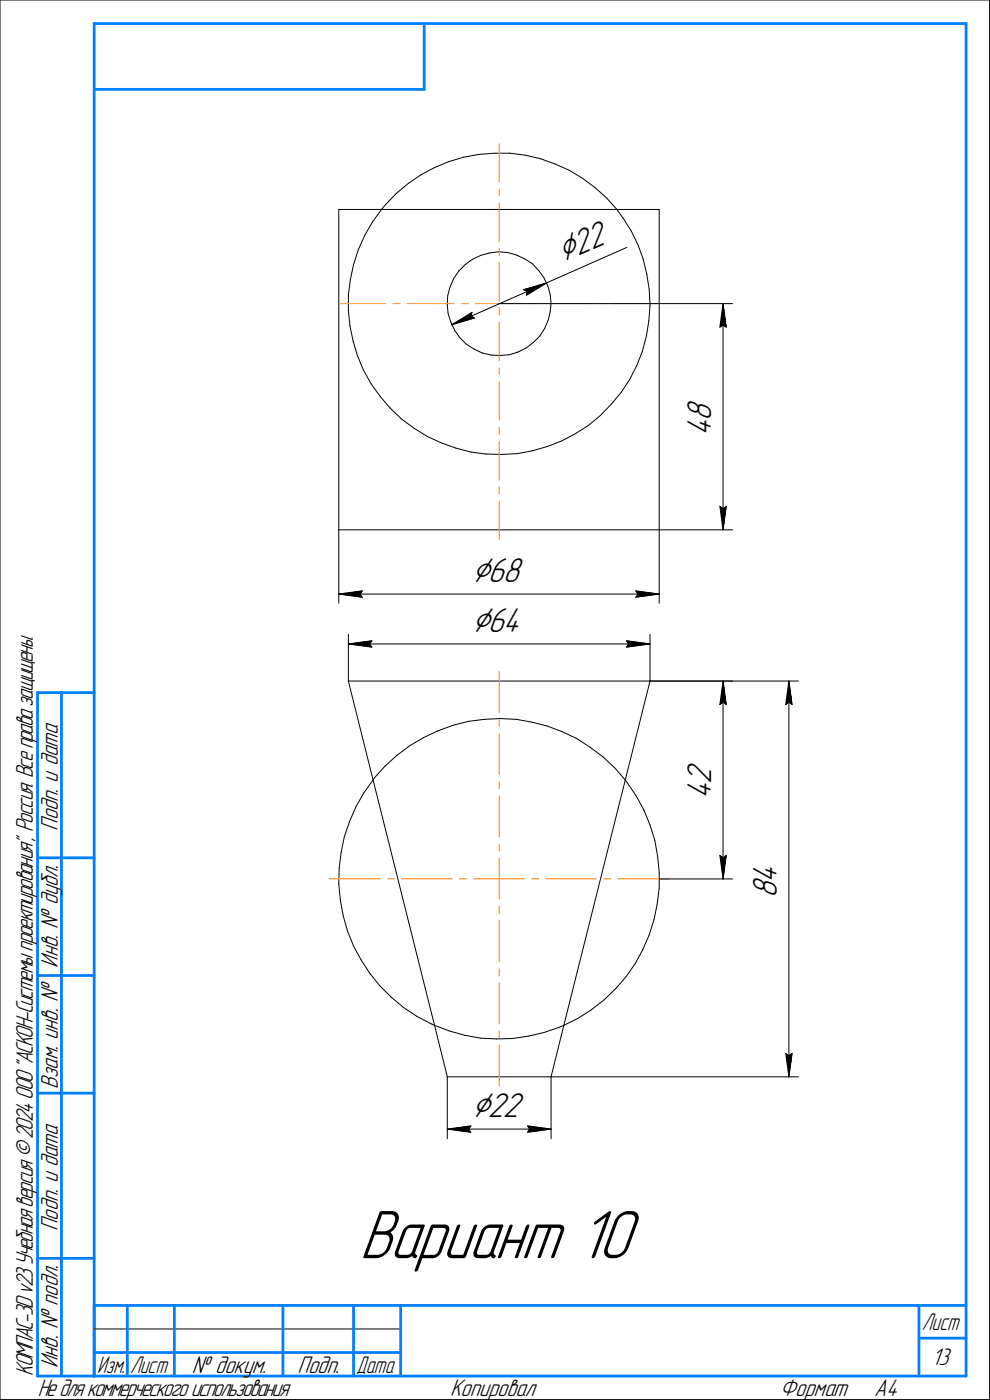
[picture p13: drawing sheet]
<svg xmlns="http://www.w3.org/2000/svg" width="210mm" height="297mm" viewBox="0 0 210 297" stroke-linecap="round" stroke-linejoin="round" font-family="sans-serif">
<defs><g id="words">
<text font-size="15.6" x="76.3" y="267">Вариант 10</text>
<g font-size="8.5">
<text x="119.5" y="55.7" transform="rotate(-24 119.5 55.7)">⌀22</text>
<text x="100.1" y="123.5">⌀68</text>
<text x="100.1" y="134.1">⌀64</text>
<text x="100.1" y="237">⌀22</text>
</g>
<g font-size="7.8">
<text x="150.9" y="89.4" transform="rotate(-90 150.9 89.4)">8</text>
<text x="150.9" y="92.6" transform="rotate(-90 150.9 92.6)">4</text>
<text x="150.9" y="166.4" transform="rotate(-90 150.9 166.4)">2</text>
<text x="150.9" y="169.6" transform="rotate(-90 150.9 169.6)">4</text>
<text x="164.9" y="190.6" transform="rotate(-90 164.9 190.6)">8</text>
<text x="164.9" y="187.4" transform="rotate(-90 164.9 187.4)">4</text>
</g>
<g font-size="5.4">
<text x="12.3" y="176.2" transform="rotate(-90 12.3 176.2)">Подп. и дата</text>
<text x="12.3" y="205.3" transform="rotate(-90 12.3 205.3)">Инв. № дубл.</text>
<text x="12.3" y="231.1" transform="rotate(-90 12.3 231.1)">Взам. инв. №</text>
<text x="12.3" y="261.2" transform="rotate(-90 12.3 261.2)">Подп. и дата</text>
<text x="7" y="292" transform="rotate(-90 7 292)">КОМПАС-3Dv23Учебнаяверсия©2024ООО&quot;АСКОН-Системыпроектирования&quot;, Россия. Всеправазащищены.</text>
<text x="12.3" y="290.3" transform="rotate(-90 12.3 290.3)">Инв. № подл.</text>
<text x="40.7" y="291.3">№ докум.</text>
<text x="63.1" y="291.3">Подп.</text>
<text x="197.6" y="289.8">13</text>
<text x="8" y="296.3">Недлякоммерческогоиспользования</text>
<text x="95.5" y="296.3">Копировал</text>
<text x="165.5" y="296.3">Формат</text>
<text x="185.5" y="296.3">A4</text>
</g>
<g font-size="5.3">
<text x="195.6" y="282.3">Лист</text>
<text x="20.6" y="291.3">Изм.</text>
<text x="27.6" y="291.3">Лист</text>
<text x="75.6" y="291.3">Дата</text>
</g>
</g></defs>
<g fill="none" stroke="#000" stroke-width=".21">
<path d="M0 0v297zM0 0h210zM210 0v297zM86.6 38.9l2.7-1.8zM89.3 37.1l2.9-1.5zM92.2 35.6l3-1.3zM95.2 34.3l3.2-.9zM98.4 33.4l3.2-.6zM101.6 32.8l3.3-.3zM104.9 32.5h3.3zM108.2 32.5l3.3 .4zM111.5 32.9l3.2 .8z"/>
<path d="M114.7 33.7l3.1 1.1zM117.8 34.8l3 1.4zM120.8 36.2l2.8 1.6zM123.6 37.8l2.6 2zM126.2 39.8l2.5 2.2zM71.9 44.4h9zM71.9 44.4v68zM74.3 59.4l-.4 3.3zM75 56.1l-.7 3.3zM76 53l-1 3.1zM77.4 50l-1.4 3zM79 47.2l-1.6 2.8z"/>
<path d="M80.9 44.4h50zM80.9 44.4l-1.9 2.8zM81.8 43.4l-.9 1zM84.1 41.1l2.5-2.2zM84.1 41.1l-2.3 2.3zM96.3 59.1l-.8 1.8zM97.4 57.5l-1.1 1.6zM98.7 56.1l1.5-1.1zM98.7 56.1l-1.3 1.4zM100.2 55l1.8-.8zM102 54.2l1.9-.5zM103.9 53.7l1.9-.3z"/>
<path d="M105.8 53.4l1.9 .2zM107.7 53.6l1.9 .5zM109.6 54.1l1.7 .8zM111.3 54.9l1.6 1.1zM112.9 56l1.4 1.4zM114.3 57.4l1.1 1.5zM115.4 58.9l.8 1.8zM128.7 42l2.2 2.4zM130.9 44.4h9zM130.9 44.4l1.3 1.8zM132.2 46.2l1.7 2.8zM133.9 49l1.5 3z"/>
<path d="M135.4 52l1.1 3zM136.5 55l.7 3.3zM137.2 58.3l.6 3.2zM139.9 44.4v68zM73.9 62.7v3.2zM73.9 65.9l.4 3.3zM74.3 69.2l.6 3.2zM74.9 72.4l1 3.1zM75.9 75.5l1.2 3.1zM77.1 78.6l1.6 2.8zM94.9 64.7l.2 1.8zM95 62.7l-.1 2z"/>
<path d="M95.1 66.5l.6 1.9zM95.5 60.9l-.5 1.8zM95.7 68.4l.8 1.8zM95.8 68.9l4.4-2.6zM95.8 68.9l4.9-1.4zM95.8 68.9l20.2-8.9zM96.5 70.2l1.1 1.5zM97.6 71.7l1.4 1.4zM99 73.1l1.6 1zM99.9 67.1l.8 .4zM100.2 66.3l-.3 .8zM100.6 74.1l1.8 .8z"/>
<path d="M102.4 74.9l1.8 .5zM104.2 75.4h2zM105.9 64.4h49.5zM106.2 75.4l1.9-.1zM108.1 75.3l1.9-.6zM110 74.7l1.7-.9zM111.1 61.5l.7 .3zM111.1 61.5l4.9-1.5zM111.7 73.8l1.5-1.2zM111.7 62.7l4.3-2.7zM111.8 61.8l-.1 .9zM113.2 72.6l1.4-1.3z"/>
<path d="M115.6 69.7l-1 1.6zM116 60l17-7.5zM116.2 60.7l.6 1.9zM116.3 67.9l-.7 1.8zM116.8 62.6l.1 1.8zM116.8 66l-.5 1.9zM116.9 64.4l-.1 1.6zM135.1 77.6l-1.5 2.9zM136.3 74.5l-1.2 3.1zM137.2 71.3l-.9 3.2zM137.7 68.1l-.5 3.2zM137.8 61.5l.1 3.3z"/>
<path d="M137.9 64.8l-.2 3.3zM152.7 69.4l.7-.4zM153.4 64.4l.7 5zM153.4 69l.7 .4zM153.4 64.4l-.7 5zM153.4 64.4v48zM78.7 81.4l2 2.8zM80.7 84.2l2.1 2.4zM82.8 86.6l2.4 2.3zM85.2 88.9l2.6 1.9zM87.8 90.8l2.9 1.8zM90.7 92.6l2.9 1.4z"/>
<path d="M93.6 94l3.1 1.1zM96.7 95.1l3.2 .8zM99.9 95.9l3.2 .5zM103.1 96.4h3.3zM106.4 96.4l3.3-.1zM109.7 96.3l3.2-.6zM112.9 95.7l3.3-1zM116.2 94.7l3-1.1zM119.2 93.6l2.9-1.6zM122.1 92l2.8-1.7zM124.9 90.3l2.5-2.2zM129.7 85.8l-2.3 2.3z"/>
<path d="M131.8 83.2l-2.1 2.6zM133.6 80.5l-1.8 2.7zM71.9 112.4h68zM71.9 112.4v15.6zM139.9 112.4v15.6zM139.9 112.4h15.5zM152.7 107.4l.7 5zM152.7 107.4l.7 .5zM153.4 107.9l.7-.5zM154.1 107.4l-.7 5zM71.9 126.1l5-.7zM71.9 126.1l5 .6z"/>
<path d="M71.9 126.1h68zM73.9 134.6v9.9zM73.9 136.7l5-.7zM73.9 136.7l5 .6zM73.9 136.7h64zM76.4 126.1l.5 .6zM76.9 125.4l-.5 .7zM78.4 136.7l.5 .6zM78.9 136l-.5 .7zM132.9 137.3l5-.6zM132.9 136l.4 .7zM132.9 136l5 .7z"/>
<path d="M133.3 136.7l-.4 .6zM134.9 126.7l5-.6zM134.9 125.4l.5 .7zM134.9 125.4l5 .7zM135.4 126.1l-.5 .6zM137.9 134.6v9.9zM73.9 144.5h64zM73.9 144.5l5.3 21zM87 158.2l2.8-1.7zM89.8 156.5l3.1-1.4zM92.9 155.1l3.2-1.2zM96.1 153.9l3.3-.8z"/>
<path d="M99.4 153.1l3.4-.4zM102.8 152.7l3.4-.2zM106.2 152.5l3.4 .2zM109.6 152.7l3.3 .5zM112.9 153.2l3.3 .9zM116.2 154.1l3.1 1.2zM119.3 155.3l3 1.4zM122.3 156.7l2.9 1.9zM125.2 158.6l2.7 2zM137.9 144.5l-5.2 21zM137.9 144.5h17.5zM137.9 144.5h31.5z"/>
<path d="M152.7 149.5l.7-.5zM153.4 144.5l.7 5zM153.4 149l.7 .5zM153.4 144.5l-.7 5zM153.4 144.5v42zM166.7 149.5l.7-.5zM167.4 144.5l.7 5zM167.4 149l.7 .5zM167.4 144.5l-.7 5zM167.4 144.5v84zM73.1 177.5l-.7 3.3zM74.2 174.3l-1.1 3.2z"/>
<path d="M75.5 171.2l-1.3 3.1zM77.2 168.2l-1.7 3zM79.2 165.5l13 52.1zM79.2 165.5l-2 2.7zM79.4 165.1l-.2 .4zM81.7 162.6l2.5-2.3zM81.7 162.6l-2.3 2.5zM84.2 160.3l2.8-2.1zM127.9 160.6l2.5 2.3zM130.4 162.9l2.3 2.6zM132.7 165.5l-13.1 52.1zM132.7 165.5l.4 .6z"/>
<path d="M133.1 166.1l1.9 2.9zM135 169l1.7 3zM136.7 172l1.2 3.1zM137.9 175.1l1 3.2zM138.9 178.3l.6 3.4zM71.9 187.6l.3 3.4zM72 184.2l-.1 3.4zM72.2 191l.6 3.3zM72.4 180.8l-.4 3.4zM72.8 194.3l.9 3.3zM73.7 197.6l1.3 3.1zM137.8 198.4l-1.4 3.1z"/>
<path d="M138.8 195.2l-1 3.2zM139.4 191.9l-.6 3.3zM139.5 181.7l.4 3.4zM139.9 188.5l-.5 3.4zM139.9 185.1v3.4zM139.9 186.5h15.5zM152.7 181.5l.7 5zM152.7 181.5l.7 .5zM153.4 182l.7-.5zM154.1 181.5l-.7 5zM75 200.7l1.6 3zM76.6 203.7l1.9 2.9z"/>
<path d="M78.5 206.6l2.1 2.6zM80.6 209.2l2.4 2.4zM83 211.6l2.6 2.2zM85.6 213.8l2.8 1.8zM88.4 215.6l3 1.7zM91.4 217.3l.8 .3zM92.2 217.6l2.7 10.9zM92.2 217.6l3.1 1.2zM95.3 218.8l3.3 .9zM98.6 219.7l3.3 .6zM112.1 219.9l3.3-.8zM115.4 219.1l3.2-1.1z"/>
<path d="M118.6 218l1-.4zM119.6 217.6l-2.7 10.9zM119.6 217.6l3.1-1.5zM122.7 216.1l2.8-1.8zM125.5 214.3l2.7-2.1zM128.2 212.2l2.4-2.4zM132.8 207.3l-2.2 2.5zM134.8 204.5l-2 2.8zM136.4 201.5l-1.6 3zM94.9 228.5h22zM94.9 228.5v13.1zM94.9 239.6l5-.7z"/>
<path d="M94.9 239.6l5 .7zM94.9 239.6h22zM99.4 239.6l.5 .7zM99.9 238.9l-.5 .7zM101.9 220.3l3.4 .2zM105.3 220.5l3.4-.1zM108.7 220.4l3.4-.5zM111.9 238.9l.5 .7zM111.9 238.9l5 .7zM112.4 239.6l-.5 .7zM116.9 228.5v13.1zM116.9 228.5h52.5z"/>
<path d="M166.7 223.5l.7 5zM166.7 223.5l.7 .5zM167.4 224l.7-.5zM168.1 223.5l-.7 5zM111.9 240.3l5-.7zM0 297h210zM20 282h65z"/>
</g>
<g fill="none" stroke="#ff8000" stroke-width=".21">
<path d="M105.9 30.5v8.1zM105.9 40.1v1.5zM105.9 43.1v8.1zM105.9 52.7v1.6zM105.9 55.7v8.2zM71.9 64.4h10zM83.4 64.4h1.5zM86.4 64.4h10zM97.9 64.4h1.5zM100.9 64.4h5zM105.9 78.1v1.4zM105.9 72.5v4z"/>
<path d="M105.9 65.4v1.5zM105.9 68.4v4.1zM105.9 64.4h5zM112.4 64.4h1.5zM115.4 64.4h10zM126.9 64.4h1.5zM129.9 64.4h10zM105.9 93.6v8.3zM105.9 90.7v1.5zM105.9 81v8.2zM105.9 106.3v8.2zM105.9 103.3v1.5z"/>
<path d="M105.9 142.5v8.7zM105.9 152.7v1.5zM105.9 155.7v8.7zM105.9 165.9v1.5zM105.9 168.9v8.7zM105.9 179.2v1.4zM69.8 186.5h10.9zM82.2 186.5h1.5zM85.2 186.5h10.8zM97.5 186.5h1.5zM100.5 186.5h5.4zM105.9 195.3v8.7z"/>
<path d="M105.9 192.4v1.5zM105.9 186.5v4.3zM105.9 182.1v4.4zM105.9 186.5h5.4zM112.8 186.5h1.5zM115.8 186.5h10.8zM128.1 186.5h1.5zM131.1 186.5h10.8zM105.9 218.8v1.5zM105.9 208.5v8.8zM105.9 205.6v1.5zM105.9 221.7v8.8z"/>
</g>
<g fill="#fff" stroke="#fff" stroke-width=".21">
<path d="M100.1 117.8h11.6zM100.1 117.9h11.6zM100.1 117.9h11.6zM100.1 118h11.6zM100.1 118.1h11.6zM100.1 118.2h11.6zM100.1 118.3h11.6zM100.1 118.4h11.6zM100.1 118.4h11.6zM100.1 118.5h11.6zM100.1 118.6h11.6zM100.1 118.7h11.6zM100.1 118.8h11.6zM100.1 118.9h11.6zM100.1 119h11.6zM100.1 119h11.6zM100.1 119.1h11.6zM100.1 119.2h11.6zM100.1 119.3h11.6zM100.1 119.4h11.6zM100.1 119.5h11.6zM100.1 119.5h11.6zM100.1 119.6h11.6zM100.1 119.7h11.6zM100.1 119.8h11.6zM100.1 119.9h11.6zM100.1 120h11.6zM100.1 120.1h11.6zM100.1 120.1h11.6zM100.1 120.2h11.6zM100.1 120.3h11.6zM100.1 120.4h11.6zM100.1 120.5h11.6zM100.1 120.6h11.6zM100.1 120.6h11.6zM100.1 120.7h11.6zM100.1 120.8h11.6zM100.1 120.9h11.6zM100.1 121h11.6zM100.1 121.1h11.6zM100.1 121.2h11.6zM100.1 121.2h11.6zM100.1 121.3h11.6zM100.1 121.4h11.6zM100.1 121.5h11.6zM100.1 121.6h11.6zM100.1 121.7h11.6zM100.1 121.8h11.6zM100.1 121.8h11.6zM100.1 121.9h11.6zM100.1 122h11.6zM100.1 122.1h11.6zM100.1 122.2h11.6zM100.1 122.3h11.6zM100.1 122.3h11.6zM100.1 122.4h11.6zM100.1 122.5h11.6zM100.1 122.6h11.6zM100.1 122.7h11.6zM100.1 122.8h11.6zM100.1 122.9h11.6zM100.1 122.9h11.6zM100.1 123h11.6zM100.1 123.1h11.6zM100.1 123.2h11.6zM100.1 123.3h11.6zM100.1 123.4h11.6zM100.1 123.4h11.6zM100.1 123.5h11.6zM100.1 123.6h11.6zM100.1 123.7h11.6zM100.1 123.8h11.6zM100.1 123.9h11.6zM100.1 124h11.6zM100.1 124h11.6zM100.1 124.1h11.6zM100.1 124.2h11.6zM100.1 124.3h11.6zM100.1 124.4h11.6zM100.1 124.5h11.6zM100.1 124.5h11.6zM100.1 124.6h11.6zM100.1 124.7h11.6zM100.1 124.8h11.6zM100.1 124.9h11.6zM100.1 125h11.6z"/>
<path d="M76.8 124.9h.6zM76.2 125h1.2zM75.5 125.1h1.9zM74.9 125.1h2.5zM74.3 125.2h3.1zM73.7 125.3h3.7zM73.5 125.4h3.9zM73.3 125.5h4.1zM73.1 125.6h4.3zM72.9 125.6h4.5zM72.7 125.7h4.7zM72.5 125.8h4.9zM72.3 125.9h5.1zM72.1 126h5.3zM71.9 126.1h5.5zM72.1 126.2h5.3zM72.4 126.2h5zM72.6 126.3h4.8zM72.8 126.4h4.6zM73.1 126.5h4.3zM73.2 126.6h4.2zM73.5 126.7h3.9zM73.7 126.7h3.7zM74.3 126.8h3.1zM74.9 126.9h2.5zM75.5 127h1.9zM76.2 127.1h1.2zM76.8 127.2h.6z"/>
<path d="M134.4 124.9h.6zM134.4 125h1.2zM134.4 125.1h1.8zM134.4 125.1h2.5zM134.4 125.2h3.1zM134.4 125.3h3.7zM134.4 125.4h3.9zM134.4 125.5h4.1zM134.4 125.6h4.3zM134.4 125.6h4.5zM134.4 125.7h4.7zM134.4 125.8h4.9zM134.4 125.9h5.1zM134.4 126h5.3zM134.4 126.1h5.5zM134.4 126.2h5.3zM134.4 126.2h5zM134.4 126.3h4.9zM134.4 126.4h4.6zM134.4 126.5h4.4zM134.4 126.6h4.2zM134.4 126.7h3.9zM134.4 126.7h3.7zM134.4 126.8h3.1zM134.4 126.9h2.5zM134.4 127h1.8zM134.4 127.1h1.2zM134.4 127.2h.6z"/>
<path d="M100.1 128.4h11.6zM100.1 128.4h11.6zM100.1 128.5h11.6zM100.1 128.6h11.6zM100.1 128.7h11.6zM100.1 128.8h11.6zM100.1 128.9h11.6zM100.1 128.9h11.6zM100.1 129h11.6zM100.1 129.1h11.6zM100.1 129.2h11.6zM100.1 129.3h11.6zM100.1 129.4h11.6zM100.1 129.5h11.6zM100.1 129.5h11.6zM100.1 129.6h11.6zM100.1 129.7h11.6zM100.1 129.8h11.6zM100.1 129.9h11.6zM100.1 130h11.6zM100.1 130h11.6zM100.1 130.1h11.6zM100.1 130.2h11.6zM100.1 130.3h11.6zM100.1 130.4h11.6zM100.1 130.5h11.6zM100.1 130.6h11.6zM100.1 130.6h11.6zM100.1 130.7h11.6zM100.1 130.8h11.6zM100.1 130.9h11.6zM100.1 131h11.6zM100.1 131.1h11.6zM100.1 131.1h11.6zM100.1 131.2h11.6zM100.1 131.3h11.6zM100.1 131.4h11.6zM100.1 131.5h11.6zM100.1 131.6h11.6zM100.1 131.7h11.6zM100.1 131.7h11.6zM100.1 131.8h11.6zM100.1 131.9h11.6zM100.1 132h11.6zM100.1 132.1h11.6zM100.1 132.2h11.6zM100.1 132.2h11.6zM100.1 132.3h11.6zM100.1 132.4h11.6zM100.1 132.5h11.6zM100.1 132.6h11.6zM100.1 132.7h11.6zM100.1 132.8h11.6zM100.1 132.8h11.6zM100.1 132.9h11.6zM100.1 133h11.6zM100.1 133.1h11.6zM100.1 133.2h11.6zM100.1 133.3h11.6zM100.1 133.3h11.6zM100.1 133.4h11.6zM100.1 133.5h11.6zM100.1 133.6h11.6zM100.1 133.7h11.6zM100.1 133.8h11.6zM100.1 133.9h11.6zM100.1 133.9h11.6zM100.1 134h11.6zM100.1 134.1h11.6zM100.1 134.2h11.6zM100.1 134.3h11.6zM100.1 134.4h11.6zM100.1 134.5h11.6zM100.1 134.5h11.6zM100.1 134.6h11.6zM100.1 134.7h11.6zM100.1 134.8h11.6zM100.1 134.9h11.6zM100.1 135h11.6zM100.1 135h11.6zM100.1 135.1h11.6zM100.1 135.2h11.6zM100.1 135.3h11.6zM100.1 135.4h11.6zM100.1 135.5h11.6zM100.1 135.6h11.6z"/>
<path d="M78.8 135.5h.6zM78.2 135.6h1.2zM77.6 135.6h1.8zM77 135.7h2.4zM76.4 135.8h3zM75.7 135.9h3.7zM75.5 136h3.9zM75.4 136.1h4zM75.1 136.1h4.3zM74.9 136.2h4.5zM74.8 136.3h4.6zM74.5 136.4h4.9zM74.3 136.5h5.1zM74.2 136.6h5.2zM73.9 136.7h5.5zM74.2 136.7h5.2zM74.3 136.8h5.1zM74.5 136.9h4.9zM74.8 137h4.6zM74.9 137.1h4.5zM75.1 137.2h4.3zM75.4 137.2h4zM75.5 137.3h3.9zM75.7 137.4h3.7zM76.5 137.5h2.9zM77.2 137.6h2.2zM78 137.7h1.4zM78.7 137.8h.7z"/>
<path d="M132.4 135.5h.7zM132.4 135.6h1.3zM132.4 135.6h1.9zM132.4 135.7h2.6zM132.4 135.8h3.2zM132.4 135.9h3.7zM132.4 136h4zM132.4 136.1h4.2zM132.4 136.1h4.3zM132.4 136.2h4.6zM132.4 136.3h4.8zM132.4 136.4h4.9zM132.4 136.5h5.2zM132.4 136.6h5.4zM132.4 136.7h5.5zM132.4 136.7h5.4zM132.4 136.8h5.2zM132.4 136.9h4.9zM132.4 137h4.8zM132.4 137.1h4.6zM132.4 137.2h4.3zM132.4 137.2h4.2zM132.4 137.3h4zM132.4 137.4h3.7zM132.4 137.5h3.1zM132.4 137.6h2.3zM132.4 137.7h1.5zM132.4 137.8h.8z"/>
<path d="M100.1 231.3h11.6zM100.1 231.4h11.6zM100.1 231.5h11.6zM100.1 231.6h11.6zM100.1 231.6h11.6zM100.1 231.7h11.6zM100.1 231.8h11.6zM100.1 231.9h11.6zM100.1 232h11.6zM100.1 232.1h11.6zM100.1 232.2h11.6zM100.1 232.2h11.6zM100.1 232.3h11.6zM100.1 232.4h11.6zM100.1 232.5h11.6zM100.1 232.6h11.6zM100.1 232.7h11.6zM100.1 232.7h11.6zM100.1 232.8h11.6zM100.1 232.9h11.6zM100.1 233h11.6zM100.1 233.1h11.6zM100.1 233.2h11.6zM100.1 233.3h11.6zM100.1 233.3h11.6zM100.1 233.4h11.6zM100.1 233.5h11.6zM100.1 233.6h11.6zM100.1 233.7h11.6zM100.1 233.8h11.6zM100.1 233.8h11.6zM100.1 233.9h11.6zM100.1 234h11.6zM100.1 234.1h11.6zM100.1 234.2h11.6zM100.1 234.3h11.6zM100.1 234.4h11.6zM100.1 234.4h11.6zM100.1 234.5h11.6zM100.1 234.6h11.6zM100.1 234.7h11.6zM100.1 234.8h11.6zM100.1 234.9h11.6zM100.1 234.9h11.6zM100.1 235h11.6zM100.1 235.1h11.6zM100.1 235.2h11.6zM100.1 235.3h11.6zM100.1 235.4h11.6zM100.1 235.5h11.6zM100.1 235.5h11.6zM100.1 235.6h11.6zM100.1 235.7h11.6zM100.1 235.8h11.6zM100.1 235.9h11.6zM100.1 236h11.6zM100.1 236.1h11.6zM100.1 236.1h11.6zM100.1 236.2h11.6zM100.1 236.3h11.6zM100.1 236.4h11.6zM100.1 236.5h11.6zM100.1 236.6h11.6zM100.1 236.6h11.6zM100.1 236.7h11.6zM100.1 236.8h11.6zM100.1 236.9h11.6zM100.1 237h11.6zM100.1 237.1h11.6zM100.1 237.2h11.6zM100.1 237.2h11.6zM100.1 237.3h11.6zM100.1 237.4h11.6zM100.1 237.5h11.6zM100.1 237.6h11.6zM100.1 237.7h11.6zM100.1 237.7h11.6zM100.1 237.8h11.6zM100.1 237.9h11.6zM100.1 238h11.6zM100.1 238.1h11.6zM100.1 238.2h11.6zM100.1 238.3h11.6zM100.1 238.3h11.6zM100.1 238.4h11.6zM100.1 238.5h11.6z"/>
<path d="M111.4 238.4h.7zM111.4 238.5h1.3zM111.4 238.6h1.9zM111.4 238.7h2.6zM111.4 238.8h3.2zM111.4 238.8h3.7zM111.4 238.9h4zM111.4 239h4.2zM111.4 239.1h4.3zM111.4 239.2h4.6zM111.4 239.3h4.8zM111.4 239.4h4.9zM111.4 239.4h5.2zM111.4 239.5h5.4zM111.4 239.6h5.5zM111.4 239.7h5.4zM111.4 239.8h5.2zM111.4 239.9h4.9zM111.4 239.9h4.8zM111.4 240h4.6zM111.4 240.1h4.3zM111.4 240.2h4.2zM111.4 240.3h4zM111.4 240.4h3.7zM111.4 240.5h3.1zM111.4 240.5h2.3zM111.4 240.6h1.5zM111.4 240.7h.8z"/>
<path d="M99.8 238.4h.6zM99.2 238.5h1.2zM98.6 238.6h1.8zM98 238.7h2.4zM97.4 238.8h3zM96.7 238.8h3.7zM96.5 238.9h3.9zM96.4 239h4zM96.1 239.1h4.3zM95.9 239.2h4.5zM95.8 239.3h4.6zM95.5 239.4h4.9zM95.3 239.4h5.1zM95.2 239.5h5.2zM94.9 239.6h5.5zM95.2 239.7h5.2zM95.3 239.8h5.1zM95.5 239.9h4.9zM95.8 239.9h4.6zM95.9 240h4.5zM96.1 240.1h4.3zM96.4 240.2h4zM96.5 240.3h3.9zM96.7 240.4h3.7zM97.5 240.5h2.9zM98.2 240.5h2.2zM99 240.6h1.4zM99.7 240.7h.7z"/>
<path d="M145.3 161.4h7.1zM145.3 161.5h7.1zM145.3 161.5h7.1zM145.3 161.6h7.1zM145.3 161.7h7.1zM145.3 161.8h7.1zM145.3 161.9h7.1zM145.3 162h7.1zM145.3 162.1h7.1zM145.3 162.1h7.1zM145.3 162.2h7.1zM145.3 162.3h7.1zM145.3 162.4h7.1zM145.3 162.5h7.1zM145.3 162.6h7.1zM145.3 162.6h7.1zM145.3 162.7h7.1zM145.3 162.8h7.1zM145.3 162.9h7.1zM145.3 163h7.1zM145.3 163.1h7.1zM145.3 163.2h7.1zM145.3 163.2h7.1zM145.3 163.3h7.1zM145.3 163.4h7.1zM145.3 163.5h7.1zM145.3 163.6h7.1zM145.3 163.7h7.1zM145.3 163.7h7.1zM145.3 163.8h7.1zM145.3 163.9h7.1zM145.3 164h7.1zM145.3 164.1h7.1zM145.3 164.2h7.1zM145.3 164.3h7.1zM145.3 164.3h7.1zM145.3 164.4h7.1zM145.3 164.5h7.1zM145.3 164.6h7.1zM145.3 164.7h7.1zM145.3 164.8h7.1zM145.3 164.8h7.1zM145.3 164.9h7.1zM145.3 165h7.1zM145.3 165.1h7.1zM145.3 165.2h7.1zM145.3 165.3h7.1zM145.3 165.4h7.1zM145.3 165.4h7.1zM145.3 165.5h7.1zM145.3 165.6h7.1zM145.3 165.7h7.1zM145.3 165.8h7.1zM145.3 165.9h7.1zM145.3 165.9h7.1zM145.3 166h7.1zM145.3 166.1h7.1zM145.3 166.2h7.1zM145.3 166.3h7.1zM145.3 166.4h7.1zM145.3 166.5h7.1zM145.3 166.5h7.1zM145.3 166.6h7.1zM145.3 166.7h7.1zM145.3 166.8h7.1zM145.3 166.9h7.1zM145.3 167h7.1zM145.3 167h7.1zM145.3 167.1h7.1zM145.3 167.2h7.1zM145.3 167.3h7.1zM145.3 167.4h7.1zM145.3 167.5h7.1zM145.3 167.6h7.1zM145.3 167.6h7.1zM145.3 167.7h7.1zM145.3 167.8h7.1zM145.3 167.9h7.1zM145.3 168h7.1zM145.3 168.1h7.1zM145.3 168.1h7.1zM145.3 168.2h7.1zM145.3 168.3h7.1zM145.3 168.4h7.1zM145.3 168.5h7.1zM145.3 168.6h7.1zM145.3 168.7h7.1zM145.3 168.7h7.1zM145.3 168.8h7.1zM145.3 168.9h7.1zM145.3 169h7.1zM145.3 169.1h7.1zM145.3 169.2h7.1zM145.3 169.2h7.1zM145.3 169.3h7.1zM145.3 169.4h7.1zM145.3 169.5h7.1z"/>
<path d="M152.1 181h2.5zM152.2 181.1h2.4zM152.2 181.2h2.4zM152.2 181.3h2.4zM152.2 181.4h2.4zM152.2 181.4h2.4zM152.2 181.5h2.4zM152.2 181.6h2.4zM152.3 181.7h2.3zM152.3 181.8h2.2zM152.3 181.9h2.2zM152.3 181.9h2.2zM152.3 182h2.2zM152.3 182.1h2.2zM152.3 182.2h2.2zM152.4 182.3h2.1zM152.4 182.4h2.1zM152.4 182.5h2.1zM152.4 182.5h2zM152.4 182.6h2zM152.4 182.7h2zM152.4 182.8h2zM152.4 182.9h2zM152.5 183h1.9zM152.5 183h1.9zM152.5 183.1h1.9zM152.5 183.2h1.9zM152.5 183.3h1.8zM152.5 183.4h1.8zM152.5 183.5h1.8zM152.6 183.6h1.7zM152.6 183.6h1.7zM152.6 183.7h1.7zM152.6 183.8h1.7zM152.6 183.9h1.7zM152.6 184h1.7zM152.6 184.1h1.7zM152.7 184.1h1.6zM152.7 184.2h1.6zM152.7 184.3h1.6zM152.7 184.4h1.6zM152.7 184.5h1.6zM152.7 184.6h1.6zM152.7 184.7h1.6zM152.7 184.7h1.5zM152.7 184.8h1.5zM152.7 184.9h1.5zM152.8 185h1.3zM152.8 185.1h1.3zM152.9 185.2h1.1zM152.9 185.3h1.1zM152.9 185.3h1zM153 185.4h.9zM153 185.5h.9zM153.1 185.6h.7zM153.1 185.7h.7zM153.2 185.8h.6zM153.2 185.8h.6zM153.2 185.9h.5zM153.2 186h.5zM153.2 186.1h.5zM153.3 186.2h.3zM153.3 186.3h.3z"/>
<path d="M153.3 144.8h.3zM153.3 144.9h.3zM153.2 144.9h.5zM153.2 145h.5zM153.2 145.1h.5zM153.2 145.2h.6zM153.2 145.3h.6zM153.1 145.4h.7zM153.1 145.5h.7zM153 145.5h.9zM153 145.6h.9zM152.9 145.7h1zM152.9 145.8h1.1zM152.9 145.9h1.1zM152.8 146h1.3zM152.8 146h1.3zM152.7 146.1h1.5zM152.7 146.2h1.5zM152.7 146.3h1.5zM152.7 146.4h1.6zM152.7 146.5h1.6zM152.7 146.6h1.6zM152.7 146.6h1.6zM152.7 146.7h1.6zM152.7 146.8h1.6zM152.7 146.9h1.6zM152.6 147h1.7zM152.6 147.1h1.7zM152.6 147.2h1.7zM152.6 147.2h1.7zM152.6 147.3h1.7zM152.6 147.4h1.7zM152.6 147.5h1.7zM152.5 147.6h1.8zM152.5 147.7h1.8zM152.5 147.7h1.8zM152.5 147.8h1.9zM152.5 147.9h1.9zM152.5 148h1.9zM152.5 148.1h1.9zM152.4 148.2h2zM152.4 148.3h2zM152.4 148.3h2zM152.4 148.4h2zM152.4 148.5h2zM152.4 148.6h2.1zM152.4 148.7h2.1zM152.4 148.8h2.1zM152.3 148.8h2.2zM152.3 148.9h2.2zM152.3 149h2.2zM152.3 149.1h2.2zM152.3 149.2h2.2zM152.3 149.3h2.2zM152.3 149.4h2.3zM152.2 149.4h2.4zM152.2 149.5h2.4zM152.2 149.6h2.4zM152.2 149.7h2.4zM152.2 149.8h2.4zM152.2 149.9h2.4zM152.2 149.9h2.4z"/>
<path d="M159.3 182.4h7.1zM159.3 182.5h7.1zM159.3 182.5h7.1zM159.3 182.6h7.1zM159.3 182.7h7.1zM159.3 182.8h7.1zM159.3 182.9h7.1zM159.3 183h7.1zM159.3 183h7.1zM159.3 183.1h7.1zM159.3 183.2h7.1zM159.3 183.3h7.1zM159.3 183.4h7.1zM159.3 183.5h7.1zM159.3 183.6h7.1zM159.3 183.6h7.1zM159.3 183.7h7.1zM159.3 183.8h7.1zM159.3 183.9h7.1zM159.3 184h7.1zM159.3 184.1h7.1zM159.3 184.1h7.1zM159.3 184.2h7.1zM159.3 184.3h7.1zM159.3 184.4h7.1zM159.3 184.5h7.1zM159.3 184.6h7.1zM159.3 184.7h7.1zM159.3 184.7h7.1zM159.3 184.8h7.1zM159.3 184.9h7.1zM159.3 185h7.1zM159.3 185.1h7.1zM159.3 185.2h7.1zM159.3 185.3h7.1zM159.3 185.3h7.1zM159.3 185.4h7.1zM159.3 185.5h7.1zM159.3 185.6h7.1zM159.3 185.7h7.1zM159.3 185.8h7.1zM159.3 185.8h7.1zM159.3 185.9h7.1zM159.3 186h7.1zM159.3 186.1h7.1zM159.3 186.2h7.1zM159.3 186.3h7.1zM159.3 186.4h7.1zM159.3 186.4h7.1zM159.3 186.5h7.1zM159.3 186.6h7.1zM159.3 186.7h7.1zM159.3 186.8h7.1zM159.3 186.9h7.1zM159.3 186.9h7.1zM159.3 187h7.1zM159.3 187.1h7.1zM159.3 187.2h7.1zM159.3 187.3h7.1zM159.3 187.4h7.1zM159.3 187.5h7.1zM159.3 187.5h7.1zM159.3 187.6h7.1zM159.3 187.7h7.1zM159.3 187.8h7.1zM159.3 187.9h7.1zM159.3 188h7.1zM159.3 188h7.1zM159.3 188.1h7.1zM159.3 188.2h7.1zM159.3 188.3h7.1zM159.3 188.4h7.1zM159.3 188.5h7.1zM159.3 188.6h7.1zM159.3 188.6h7.1zM159.3 188.7h7.1zM159.3 188.8h7.1zM159.3 188.9h7.1zM159.3 189h7.1zM159.3 189.1h7.1zM159.3 189.1h7.1zM159.3 189.2h7.1zM159.3 189.3h7.1zM159.3 189.4h7.1zM159.3 189.5h7.1zM159.3 189.6h7.1zM159.3 189.7h7.1zM159.3 189.7h7.1zM159.3 189.8h7.1zM159.3 189.9h7.1zM159.3 190h7.1zM159.3 190.1h7.1zM159.3 190.2h7.1zM159.3 190.2h7.1zM159.3 190.3h7.1zM159.3 190.4h7.1zM159.3 190.5h7.1z"/>
<path d="M167.3 144.8h.3zM167.3 144.9h.3zM167.2 144.9h.4zM167.2 145h.4zM167.1 145.1h.5zM167.1 145.2h.6zM167.1 145.3h.6zM167 145.4h.8zM167 145.5h.8zM167 145.5h.9zM167 145.6h.9zM166.9 145.7h1zM166.9 145.8h1.1zM166.9 145.9h1.1zM166.8 146h1.3zM166.8 146h1.3zM166.7 146.1h1.4zM166.7 146.2h1.4zM166.6 146.3h1.5zM166.6 146.4h1.6zM166.6 146.5h1.6zM166.6 146.6h1.6zM166.6 146.6h1.6zM166.6 146.7h1.6zM166.6 146.8h1.6zM166.6 146.9h1.6zM166.6 147h1.7zM166.5 147.1h1.8zM166.5 147.2h1.8zM166.5 147.2h1.8zM166.5 147.3h1.8zM166.5 147.4h1.8zM166.5 147.5h1.8zM166.5 147.6h1.9zM166.5 147.7h1.9zM166.5 147.7h1.9zM166.5 147.8h1.9zM166.5 147.9h1.9zM166.5 148h1.9zM166.5 148.1h1.9zM166.5 148.2h1.9zM166.5 148.3h2zM166.5 148.3h2zM166.5 148.4h2zM166.5 148.5h2zM166.4 148.6h2.1zM166.4 148.7h2.1zM166.4 148.8h2.1zM166.4 148.8h2.2zM166.4 148.9h2.2zM166.4 149h2.2zM166.4 149.1h2.2zM166.4 149.2h2.2zM166.4 149.3h2.2zM166.3 149.4h2.3zM166.3 149.4h2.4zM166.3 149.5h2.4zM166.3 149.6h2.4zM166.3 149.7h2.4zM166.3 149.8h2.4zM166.3 149.9h2.4zM166.3 149.9h2.4z"/>
<path d="M166.2 223h2.5zM166.3 223.1h2.4zM166.3 223.2h2.4zM166.3 223.3h2.4zM166.3 223.4h2.4zM166.3 223.4h2.4zM166.3 223.5h2.4zM166.3 223.6h2.4zM166.3 223.7h2.3zM166.4 223.8h2.2zM166.4 223.9h2.2zM166.4 223.9h2.2zM166.4 224h2.2zM166.4 224.1h2.2zM166.4 224.2h2.2zM166.4 224.3h2.1zM166.4 224.4h2.1zM166.4 224.5h2.1zM166.5 224.5h2zM166.5 224.6h2zM166.5 224.7h2zM166.5 224.8h2zM166.5 224.9h1.9zM166.5 225h1.9zM166.5 225h1.9zM166.5 225.1h1.9zM166.5 225.2h1.9zM166.5 225.3h1.9zM166.5 225.4h1.9zM166.5 225.5h1.9zM166.5 225.6h1.8zM166.5 225.6h1.8zM166.5 225.7h1.8zM166.5 225.8h1.8zM166.5 225.9h1.8zM166.5 226h1.8zM166.6 226.1h1.7zM166.6 226.1h1.6zM166.6 226.2h1.6zM166.6 226.3h1.6zM166.6 226.4h1.6zM166.6 226.5h1.6zM166.6 226.6h1.6zM166.6 226.7h1.6zM166.6 226.7h1.5zM166.7 226.8h1.4zM166.7 226.9h1.4zM166.8 227h1.3zM166.8 227.1h1.3zM166.9 227.2h1.1zM166.9 227.2h1.1zM166.9 227.3h1zM167 227.4h.9zM167 227.5h.9zM167 227.6h.8zM167 227.7h.8zM167.1 227.8h.6zM167.1 227.8h.6zM167.1 227.9h.5zM167.2 228h.4zM167.2 228.1h.4zM167.3 228.2h.3zM167.3 228.3h.3z"/>
<path d="M145.3 84.4h7.1zM145.3 84.5h7.1zM145.3 84.6h7.1zM145.3 84.7h7.1zM145.3 84.8h7.1zM145.3 84.8h7.1zM145.3 84.9h7.1zM145.3 85h7.1zM145.3 85.1h7.1zM145.3 85.2h7.1zM145.3 85.3h7.1zM145.3 85.3h7.1zM145.3 85.4h7.1zM145.3 85.5h7.1zM145.3 85.6h7.1zM145.3 85.7h7.1zM145.3 85.8h7.1zM145.3 85.9h7.1zM145.3 85.9h7.1zM145.3 86h7.1zM145.3 86.1h7.1zM145.3 86.2h7.1zM145.3 86.3h7.1zM145.3 86.4h7.1zM145.3 86.4h7.1zM145.3 86.5h7.1zM145.3 86.6h7.1zM145.3 86.7h7.1zM145.3 86.8h7.1zM145.3 86.9h7.1zM145.3 87h7.1zM145.3 87h7.1zM145.3 87.1h7.1zM145.3 87.2h7.1zM145.3 87.3h7.1zM145.3 87.4h7.1zM145.3 87.5h7.1zM145.3 87.5h7.1zM145.3 87.6h7.1zM145.3 87.7h7.1zM145.3 87.8h7.1zM145.3 87.9h7.1zM145.3 88h7.1zM145.3 88.1h7.1zM145.3 88.1h7.1zM145.3 88.2h7.1zM145.3 88.3h7.1zM145.3 88.4h7.1zM145.3 88.5h7.1zM145.3 88.6h7.1zM145.3 88.6h7.1zM145.3 88.7h7.1zM145.3 88.8h7.1zM145.3 88.9h7.1zM145.3 89h7.1zM145.3 89.1h7.1zM145.3 89.2h7.1zM145.3 89.2h7.1zM145.3 89.3h7.1zM145.3 89.4h7.1zM145.3 89.5h7.1zM145.3 89.6h7.1zM145.3 89.7h7.1zM145.3 89.7h7.1zM145.3 89.8h7.1zM145.3 89.9h7.1zM145.3 90h7.1zM145.3 90.1h7.1zM145.3 90.2h7.1zM145.3 90.3h7.1zM145.3 90.3h7.1zM145.3 90.4h7.1zM145.3 90.5h7.1zM145.3 90.6h7.1zM145.3 90.7h7.1zM145.3 90.8h7.1zM145.3 90.8h7.1zM145.3 90.9h7.1zM145.3 91h7.1zM145.3 91.1h7.1zM145.3 91.2h7.1zM145.3 91.3h7.1zM145.3 91.4h7.1zM145.3 91.4h7.1zM145.3 91.5h7.1zM145.3 91.6h7.1zM145.3 91.7h7.1zM145.3 91.8h7.1zM145.3 91.9h7.1zM145.3 91.9h7.1zM145.3 92h7.1zM145.3 92.1h7.1zM145.3 92.2h7.1zM145.3 92.3h7.1zM145.3 92.4h7.1zM145.3 92.5h7.1z"/>
<path d="M152.1 106.9h2.5zM152.2 107h2.4zM152.2 107.1h2.4zM152.2 107.2h2.4zM152.2 107.3h2.4zM152.2 107.4h2.4zM152.2 107.4h2.4zM152.2 107.5h2.4zM152.3 107.6h2.3zM152.3 107.7h2.2zM152.3 107.8h2.2zM152.3 107.9h2.2zM152.3 107.9h2.2zM152.3 108h2.2zM152.3 108.1h2.2zM152.4 108.2h2.1zM152.4 108.3h2.1zM152.4 108.4h2.1zM152.4 108.5h2zM152.4 108.5h2zM152.4 108.6h2zM152.4 108.7h2zM152.4 108.8h2zM152.5 108.9h1.9zM152.5 109h1.9zM152.5 109.1h1.9zM152.5 109.1h1.9zM152.5 109.2h1.8zM152.5 109.3h1.8zM152.5 109.4h1.8zM152.6 109.5h1.7zM152.6 109.6h1.7zM152.6 109.6h1.7zM152.6 109.7h1.7zM152.6 109.8h1.7zM152.6 109.9h1.7zM152.6 110h1.7zM152.7 110.1h1.6zM152.7 110.2h1.6zM152.7 110.2h1.6zM152.7 110.3h1.6zM152.7 110.4h1.6zM152.7 110.5h1.6zM152.7 110.6h1.6zM152.7 110.7h1.5zM152.7 110.7h1.5zM152.7 110.8h1.5zM152.8 110.9h1.3zM152.8 111h1.3zM152.9 111.1h1.1zM152.9 111.2h1.1zM152.9 111.3h1zM153 111.3h.9zM153 111.4h.9zM153.1 111.5h.7zM153.1 111.6h.7zM153.2 111.7h.6zM153.2 111.8h.6zM153.2 111.8h.5zM153.2 111.9h.5zM153.2 112h.5zM153.3 112.1h.3zM153.3 112.2h.3z"/>
<path d="M153.3 64.7h.3zM153.3 64.8h.3zM153.2 64.9h.5zM153.2 64.9h.5zM153.2 65h.5zM153.2 65.1h.6zM153.2 65.2h.6zM153.1 65.3h.7zM153.1 65.4h.7zM153 65.4h.9zM153 65.5h.9zM152.9 65.6h1zM152.9 65.7h1.1zM152.9 65.8h1.1zM152.8 65.9h1.3zM152.8 66h1.3zM152.7 66h1.5zM152.7 66.1h1.5zM152.7 66.2h1.5zM152.7 66.3h1.6zM152.7 66.4h1.6zM152.7 66.5h1.6zM152.7 66.5h1.6zM152.7 66.6h1.6zM152.7 66.7h1.6zM152.7 66.8h1.6zM152.6 66.9h1.7zM152.6 67h1.7zM152.6 67.1h1.7zM152.6 67.1h1.7zM152.6 67.2h1.7zM152.6 67.3h1.7zM152.6 67.4h1.7zM152.5 67.5h1.8zM152.5 67.6h1.8zM152.5 67.6h1.8zM152.5 67.7h1.9zM152.5 67.8h1.9zM152.5 67.9h1.9zM152.5 68h1.9zM152.4 68.1h2zM152.4 68.2h2zM152.4 68.2h2zM152.4 68.3h2zM152.4 68.4h2zM152.4 68.5h2.1zM152.4 68.6h2.1zM152.4 68.7h2.1zM152.3 68.7h2.2zM152.3 68.8h2.2zM152.3 68.9h2.2zM152.3 69h2.2zM152.3 69.1h2.2zM152.3 69.2h2.2zM152.3 69.3h2.3zM152.2 69.3h2.4zM152.2 69.4h2.4zM152.2 69.5h2.4zM152.2 69.6h2.4zM152.2 69.7h2.4zM152.2 69.8h2.4zM152.2 69.8h2.4z"/>
<path d="M100.2 65.6h.2zM100.1 65.7h.3zM100 65.8h.5zM99.8 65.9h.7zM99.7 66h.9zM99.6 66h1zM99.4 66.1h1.2zM99.3 66.2h1.4zM99.1 66.3h1.6zM99 66.4h1.8zM98.9 66.5h1.9zM98.7 66.5h2.1zM98.6 66.6h2.2zM98.5 66.7h2.3zM98.3 66.8h2.6zM98.2 66.9h2.7zM98 67h3zM98 67.1h3zM97.8 67.1h3.3zM97.6 67.2h3.5zM97.5 67.3h3.7zM97.4 67.4h3.8zM97.2 67.5h4.1zM97.2 67.6h4.1zM97.1 67.6h4.2zM97 67.7h4.3zM96.9 67.8h4.4zM96.9 67.9h4.2zM96.8 68h4zM96.7 68.1h3.8zM96.6 68.2h3.6zM96.5 68.2h3.4zM96.4 68.3h3.2zM96.4 68.4h2.9zM96.3 68.5h2.7zM96.2 68.6h2.5zM96.1 68.7h2.3zM96 68.7h2.1zM95.9 68.8h1.9z"/>
<path d="M114 60h2zM113.8 60.1h2.1zM113.5 60.2h2.3zM113.3 60.3h2.4zM112.9 60.4h2.8zM112.7 60.5h2.9zM112.4 60.5h3.1zM112.1 60.6h3.3zM111.8 60.7h3.5zM111.6 60.8h3.6zM111.3 60.9h3.8zM111 61h4.1zM110.7 61h4.3zM110.4 61.1h4.5zM110.5 61.2h4.3zM110.5 61.3h4.2zM110.6 61.4h4zM110.6 61.5h4zM110.7 61.6h3.7zM110.7 61.6h3.6zM110.7 61.7h3.4zM110.7 61.8h3.3zM110.8 61.9h3.1zM110.8 62h2.9zM110.9 62.1h2.6zM110.9 62.1h2.6zM110.9 62.2h2.4zM111 62.3h2.1zM111 62.4h2zM111.1 62.5h1.8zM111.1 62.6h1.6zM111.2 62.7h1.4zM111.2 62.7h1.2zM111.3 62.8h1zM111.3 62.9h.9zM111.3 63h.7zM111.3 63.1h.5zM111.4 63.2h.4zM111.4 63.2h.2z"/>
<path d="M127.7 45.8h.2zM127.5 45.9h.4zM127.3 46h.7zM127.1 46.1h.9zM126.9 46.1h1.2zM126.7 46.2h1.4zM126.6 46.3h1.6zM126.3 46.4h1.9zM126.2 46.5h2zM126 46.6h2.3zM125.8 46.7h2.5zM125.6 46.7h2.8zM125.4 46.8h3zM125.2 46.9h3.2zM125.1 47h3.3zM124.8 47.1h3.6zM124.6 47.2h3.9zM124.5 47.2h4zM124.3 47.3h4.3zM124 47.4h4.6zM123.9 47.5h4.8zM123.7 47.6h5zM123.5 47.7h5.2zM123.3 47.8h5.5zM123.1 47.8h5.7zM122.9 47.9h6zM122.8 48h6.1zM122.5 48.1h6.4zM122.3 48.2h6.6zM122.2 48.3h6.7zM122 48.3h7zM121.8 48.4h7.2zM121.6 48.5h7.5zM121.4 48.6h7.7zM121.2 48.7h8zM121 48.8h8.2zM120.8 48.9h8.4zM120.6 48.9h8.7zM120.5 49h8.8zM120.2 49.1h9.2zM120.1 49.2h9.3zM119.9 49.3h9.6zM119.7 49.4h9.8zM119.5 49.4h10zM119.3 49.5h10.2zM119.1 49.6h10.4zM119 49.7h10.6zM118.7 49.8h10.9zM118.5 49.9h11.2zM118.4 50h11.3zM118.2 50h11.5zM117.9 50.1h11.9zM117.8 50.2h12zM117.6 50.3h12.3zM117.4 50.4h12.5zM117.2 50.5h12.8zM117.3 50.5h12.7zM117.3 50.6h12.7zM117.3 50.7h12.7zM117.3 50.8h12.7zM117.4 50.9h12.7zM117.4 51h12.7zM117.5 51.1h12.7zM117.5 51.1h12.7zM117.6 51.2h12.6zM117.6 51.3h12.7zM117.6 51.4h12.7zM117.7 51.5h12.7zM117.7 51.6h12.7zM117.8 51.6h12.7zM117.8 51.7h12.7zM117.9 51.8h12.6zM117.9 51.9h12.7zM117.9 52h12.7zM117.9 52.1h12.7zM117.9 52.2h12.7zM118 52.2h12.7zM118 52.3h12.7zM118.1 52.4h12.6zM118.1 52.5h12.5zM118.2 52.6h12.2zM118.2 52.7h12zM118.3 52.7h11.7zM118.3 52.8h11.5zM118.4 52.9h11.2zM118.4 53h11.1zM118.4 53.1h10.8zM118.4 53.2h10.6zM118.4 53.3h10.5zM118.5 53.3h10.1zM118.5 53.4h9.9zM118.6 53.5h9.7zM118.6 53.6h9.5zM118.7 53.7h9.1zM118.7 53.8h9zM118.7 53.8h8.8zM118.8 53.9h8.5zM118.8 54h8.3zM118.9 54.1h8zM118.9 54.2h7.8zM119 54.3h7.5zM119 54.4h7.3zM119 54.4h7.2zM119 54.5h7zM119 54.6h6.7zM119.1 54.7h6.5zM119.1 54.8h6.3zM119.2 54.9h6zM119.2 54.9h5.8zM119.3 55h5.5zM119.3 55.1h5.3zM119.4 55.2h5zM119.4 55.3h4.8zM119.5 55.4h4.5zM119.5 55.5h4.4zM119.5 55.5h4.1zM119.5 55.6h3.9zM119.5 55.7h3.8zM119.6 55.8h3.5zM119.6 55.9h3.3zM119.7 56h3zM119.7 56h2.8zM119.8 56.1h2.5zM119.8 56.2h2.3zM119.8 56.3h2.1zM119.9 56.4h1.9zM119.9 56.5h1.6zM120 56.6h1.3zM120 56.6h1.2zM120.1 56.7h.9zM120.1 56.8h.6zM120.1 56.9h.5zM120.1 57h.3z"/>
<path d="M76.3 255.8h60.5zM76.3 255.9h60.5zM76.3 255.9h60.5zM76.3 256h60.5zM76.3 256.1h60.5zM76.3 256.2h60.5zM76.3 256.3h60.5zM76.3 256.4h60.5zM76.3 256.5h60.5zM76.3 256.5h60.5zM76.3 256.6h60.5zM76.3 256.7h60.5zM76.3 256.8h60.5zM76.3 256.9h60.5zM76.3 257h60.5zM76.3 257h60.5zM76.3 257.1h60.5zM76.3 257.2h60.5zM76.3 257.3h60.5zM76.3 257.4h60.5zM76.3 257.5h60.5zM76.3 257.6h60.5zM76.3 257.6h60.5zM76.3 257.7h60.5zM76.3 257.8h60.5zM76.3 257.9h60.5zM76.3 258h60.5zM76.3 258.1h60.5zM76.3 258.1h60.5zM76.3 258.2h60.5zM76.3 258.3h60.5zM76.3 258.4h60.5zM76.3 258.5h60.5zM76.3 258.6h60.5zM76.3 258.7h60.5zM76.3 258.7h60.5zM76.3 258.8h60.5zM76.3 258.9h60.5zM76.3 259h60.5zM76.3 259.1h60.5zM76.3 259.2h60.5zM76.3 259.2h60.5zM76.3 259.3h60.5zM76.3 259.4h60.5zM76.3 259.5h60.5zM76.3 259.6h60.5zM76.3 259.7h60.5zM76.3 259.8h60.5zM76.3 259.8h60.5zM76.3 259.9h60.5zM76.3 260h60.5zM76.3 260.1h60.5zM76.3 260.2h60.5zM76.3 260.3h60.5zM76.3 260.3h60.5zM76.3 260.4h60.5zM76.3 260.5h60.5zM76.3 260.6h60.5zM76.3 260.7h60.5zM76.3 260.8h60.5zM76.3 260.9h60.5zM76.3 260.9h60.5zM76.3 261h60.5zM76.3 261.1h60.5zM76.3 261.2h60.5zM76.3 261.3h60.5zM76.3 261.4h60.5zM76.3 261.5h60.5zM76.3 261.5h60.5zM76.3 261.6h60.5zM76.3 261.7h60.5zM76.3 261.8h60.5zM76.3 261.9h60.5zM76.3 262h60.5zM76.3 262h60.5zM76.3 262.1h60.5zM76.3 262.2h60.5zM76.3 262.3h60.5zM76.3 262.4h60.5zM76.3 262.5h60.5zM76.3 262.6h60.5zM76.3 262.6h60.5zM76.3 262.7h60.5zM76.3 262.8h60.5zM76.3 262.9h60.5zM76.3 263h60.5zM76.3 263.1h60.5zM76.3 263.1h60.5zM76.3 263.2h60.5zM76.3 263.3h60.5zM76.3 263.4h60.5zM76.3 263.5h60.5zM76.3 263.6h60.5zM76.3 263.7h60.5zM76.3 263.7h60.5zM76.3 263.8h60.5zM76.3 263.9h60.5zM76.3 264h60.5zM76.3 264.1h60.5zM76.3 264.2h60.5zM76.3 264.2h60.5zM76.3 264.3h60.5zM76.3 264.4h60.5zM76.3 264.5h60.5zM76.3 264.6h60.5zM76.3 264.7h60.5zM76.3 264.8h60.5zM76.3 264.8h60.5zM76.3 264.9h60.5zM76.3 265h60.5zM76.3 265.1h60.5zM76.3 265.2h60.5zM76.3 265.3h60.5zM76.3 265.3h60.5zM76.3 265.4h60.5zM76.3 265.5h60.5zM76.3 265.6h60.5zM76.3 265.7h60.5zM76.3 265.8h60.5zM76.3 265.9h60.5zM76.3 265.9h60.5zM76.3 266h60.5zM76.3 266.1h60.5zM76.3 266.2h60.5zM76.3 266.3h60.5zM76.3 266.4h60.5zM76.3 266.4h60.5zM76.3 266.5h60.5zM76.3 266.6h60.5zM76.3 266.7h60.5zM76.3 266.8h60.5zM76.3 266.9h60.5zM76.3 267h60.5zM76.3 267h60.5zM76.3 267.1h60.5zM76.3 267.2h60.5zM76.3 267.3h60.5zM76.3 267.4h60.5zM76.3 267.5h60.5zM76.3 267.5h60.5zM76.3 267.6h60.5zM76.3 267.7h60.5zM76.3 267.8h60.5zM76.3 267.9h60.5zM76.3 268h60.5zM76.3 268.1h60.5zM76.3 268.1h60.5zM76.3 268.2h60.5zM76.3 268.3h60.5zM76.3 268.4h60.5zM76.3 268.5h60.5zM76.3 268.6h60.5zM76.3 268.6h60.5zM76.3 268.7h60.5zM76.3 268.8h60.5zM76.3 268.9h60.5zM76.3 269h60.5zM76.3 269.1h60.5zM76.3 269.2h60.5zM76.3 269.2h60.5zM76.3 269.3h60.5zM76.3 269.4h60.5zM76.3 269.5h60.5zM76.3 269.6h60.5zM76.3 269.7h60.5zM76.3 269.7h60.5zM76.3 269.8h60.5zM76.3 269.9h60.5zM76.3 270h60.5z"/>
</g>
<g fill="#000" stroke="#000" stroke-width=".21">
<path d="M99.7 67.1h.4zM99.6 67.2h.6zM99.4 67.3h1zM99.2 67.4h1.4zM99.1 67.5h1.6zM98.8 67.6h1.6zM98.6 67.6h1.6zM98.5 67.7h1.3zM98.3 67.8h1.3zM98.1 67.9h1.2zM97.9 68h1.1zM97.7 68.1h1zM97.5 68.2h1zM97.4 68.2h.7zM97.2 68.3h.7zM97 68.4h.6zM96.8 68.5h.5zM96.6 68.6h.4zM96.4 68.7h.4zM96.3 68.7h.1z"/>
<path d="M99.9 66.5h.3zM99.8 66.5h.3zM99.7 66.6h.4zM99.5 66.7h.6zM99.4 66.8h.6zM99.2 66.9h.8zM99.1 67h.9zM99 67.1h.9zM98.8 67.1h.9zM98.6 67.2h1zM98.6 67.3h.8zM98.4 67.4h.8zM98.2 67.5h.9zM98.1 67.6h.7zM98 67.6h.6zM97.9 67.7h.6zM97.7 67.8h.6zM97.5 67.9h.6zM97.5 68h.4zM97.3 68.1h.4zM97.1 68.2h.4zM97 68.2h.4zM96.9 68.3h.3zM96.7 68.4h.3zM96.6 68.5h.2zM96.4 68.6h.2zM96.3 68.7h.1z"/>
<path d="M115.5 60.2h.2zM115.1 60.3h.3zM114.9 60.4h.3zM114.6 60.5h.5zM114.3 60.5h.5zM114 60.6h.6zM113.7 60.7h.8zM113.5 60.8h.7zM113.1 60.9h.9zM112.9 61h1zM112.6 61h1zM112.3 61.1h1.2zM112 61.2h1.3zM111.7 61.3h1.3zM111.4 61.4h1.5zM111.1 61.5h1.6zM111.3 61.6h1.1zM111.5 61.6h.8zM111.7 61.7h.4z"/>
<path d="M115.4 60.3h.3zM115.2 60.4h.3zM115.1 60.5h.2zM114.8 60.5h.4zM114.6 60.6h.5zM114.5 60.7h.4zM114.2 60.8h.6zM114 60.9h.6zM113.9 61h.6zM113.6 61h.8zM113.5 61.1h.7zM113.3 61.2h.7zM113 61.3h1zM112.9 61.4h.9zM112.7 61.5h1zM112.4 61.6h1.1zM112.3 61.6h1.1zM112.1 61.7h1.2zM111.8 61.8h1.3zM111.8 61.9h1.1zM111.8 62h1.1zM111.8 62.1h.9zM111.8 62.1h.7zM111.8 62.2h.6zM111.8 62.3h.5zM111.8 62.4h.3zM111.8 62.5h.2z"/>
<path d="M153.2 65.7h.2zM153.2 65.8h.2zM153.2 65.9h.2zM153.2 66h.2zM153.2 66h.2zM153.2 66.1h.2zM153.2 66.2h.2zM153.2 66.3h.2zM153.2 66.4h.2zM153.2 66.5h.2zM153.2 66.5h.2zM153.2 66.6h.2zM153.2 66.7h.2zM153.2 66.8h.2zM153.2 66.9h.2zM153.1 67h.3zM153.1 67.1h.3zM153.1 67.1h.3zM153.1 67.2h.3zM153.1 67.3h.3zM153.1 67.4h.3zM153.1 67.5h.3zM153 67.6h.4zM153 67.6h.4zM153 67.7h.4zM153 67.8h.4zM153 67.9h.4zM153 68h.4zM153 68.1h.4zM153 68.2h.4zM152.9 68.2h.5zM152.9 68.3h.5zM152.9 68.4h.5zM152.9 68.5h.5zM152.9 68.6h.5zM152.9 68.7h.5zM152.9 68.7h.5zM152.8 68.8h.6zM152.8 68.9h.6zM152.8 69h.6zM152.8 69.1h.5zM152.8 69.2h.4zM152.8 69.3h.3z"/>
<path d="M153.4 65.1h.2zM153.4 65.2h.2zM153.4 65.3h.2zM153.4 65.4h.2zM153.4 65.4h.2zM153.4 65.5h.2zM153.4 65.6h.2zM153.4 65.7h.3zM153.4 65.8h.3zM153.4 65.9h.3zM153.4 66h.3zM153.4 66h.3zM153.4 66.1h.3zM153.4 66.2h.3zM153.4 66.3h.3zM153.4 66.4h.4zM153.4 66.5h.4zM153.4 66.5h.4zM153.4 66.6h.4zM153.4 66.7h.4zM153.4 66.8h.4zM153.4 66.9h.4zM153.4 67h.4zM153.4 67.1h.4zM153.4 67.1h.4zM153.4 67.2h.4zM153.4 67.3h.4zM153.4 67.4h.4zM153.4 67.5h.4zM153.4 67.6h.5zM153.4 67.6h.5zM153.4 67.7h.5zM153.4 67.8h.5zM153.4 67.9h.5zM153.4 68h.5zM153.4 68.1h.5zM153.4 68.2h.5zM153.4 68.2h.6zM153.4 68.3h.6zM153.4 68.4h.6zM153.4 68.5h.6zM153.4 68.6h.6zM153.4 68.7h.6zM153.4 68.7h.6zM153.4 68.8h.7zM153.4 68.9h.7zM153.4 69h.7zM153.6 69.1h.5zM153.8 69.2h.3zM153.8 69.3h.3z"/>
<path d="M152.8 107.6h.2zM152.8 107.7h.3zM152.8 107.8h.4zM152.8 107.9h.5zM152.8 107.9h.6zM152.8 108h.6zM152.9 108.1h.5zM152.9 108.2h.5zM152.9 108.3h.5zM152.9 108.4h.5zM152.9 108.5h.5zM152.9 108.5h.5zM152.9 108.6h.5zM153 108.7h.4zM153 108.8h.4zM153 108.9h.4zM153 109h.4zM153 109.1h.4zM153 109.1h.4zM153 109.2h.4zM153 109.3h.4zM153.1 109.4h.3zM153.1 109.5h.3zM153.1 109.6h.3zM153.1 109.6h.3zM153.1 109.7h.3zM153.1 109.8h.3zM153.1 109.9h.3zM153.2 110h.2zM153.2 110.1h.2zM153.2 110.2h.2zM153.2 110.2h.2zM153.2 110.3h.2zM153.2 110.4h.2zM153.2 110.5h.2zM153.2 110.6h.2zM153.2 110.7h.2zM153.2 110.7h.2zM153.2 110.8h.2zM153.2 110.9h.2zM153.2 111h.2zM153.2 111.1h.2zM153.2 111.2h.2z"/>
<path d="M153.9 107.6h.2zM153.8 107.7h.3zM153.7 107.8h.4zM153.6 107.9h.5zM153.4 107.9h.7zM153.4 108h.7zM153.4 108.1h.6zM153.4 108.2h.6zM153.4 108.3h.6zM153.4 108.4h.6zM153.4 108.5h.6zM153.4 108.5h.6zM153.4 108.6h.6zM153.4 108.7h.5zM153.4 108.8h.5zM153.4 108.9h.5zM153.4 109h.5zM153.4 109.1h.5zM153.4 109.1h.5zM153.4 109.2h.5zM153.4 109.3h.5zM153.4 109.4h.4zM153.4 109.5h.4zM153.4 109.6h.4zM153.4 109.6h.4zM153.4 109.7h.4zM153.4 109.8h.4zM153.4 109.9h.4zM153.4 110h.4zM153.4 110.1h.4zM153.4 110.2h.4zM153.4 110.2h.4zM153.4 110.3h.4zM153.4 110.4h.4zM153.4 110.5h.4zM153.4 110.6h.3zM153.4 110.7h.3zM153.4 110.7h.3zM153.4 110.8h.3zM153.4 110.9h.3zM153.4 111h.3zM153.4 111.1h.3zM153.4 111.2h.3zM153.4 111.3h.2zM153.4 111.3h.2zM153.4 111.4h.2zM153.4 111.5h.2zM153.4 111.6h.2zM153.4 111.7h.2zM153.4 111.8h.2z"/>
<path d="M71.9 126.1h4.5zM72.6 126.2h3.9zM73.2 126.2h3.3zM73.8 126.3h2.8zM74.4 126.4h2.2zM75 126.5h1.7zM75.7 126.6h1.1zM76.3 126.7h.6z"/>
<path d="M73.9 136.7h4.5zM74.6 136.7h3.9zM75.2 136.8h3.4zM75.9 136.9h2.8zM76.5 137h2.2zM77 137.1h1.7zM77.7 137.2h1.1zM78.3 137.2h.6z"/>
<path d="M76.3 125.5h.6zM75.7 125.6h1.1zM75 125.6h1.7zM74.4 125.7h2.2zM73.8 125.8h2.8zM73.2 125.9h3.3zM72.6 126h3.9z"/>
<path d="M78.3 136.1h.6zM77.7 136.1h1.1zM77 136.2h1.7zM76.5 136.3h2.2zM75.9 136.4h2.8zM75.2 136.5h3.4zM74.6 136.6h3.9z"/>
<path d="M133 136.1h.6zM133.1 136.1h1.1zM133.1 136.2h1.8zM133.2 136.3h2.3zM133.3 136.4h2.8zM133.3 136.5h3.4zM133.3 136.6h4z"/>
<path d="M133.3 136.7h4.6zM133.3 136.7h4zM133.3 136.8h3.4zM133.3 136.9h2.8zM133.2 137h2.3zM133.1 137.1h1.8zM133.1 137.2h1.1zM133 137.2h.6z"/>
<path d="M135 125.5h.6zM135 125.6h1.1zM135.1 125.6h1.7zM135.1 125.7h2.3zM135.2 125.8h2.8zM135.3 125.9h3.4zM135.4 126h3.9z"/>
<path d="M135.4 126.1h4.5zM135.4 126.2h3.9zM135.3 126.2h3.4zM135.2 126.3h2.8zM135.1 126.4h2.3zM135.1 126.5h1.7zM135 126.6h1.1zM135 126.7h.6z"/>
<path d="M153.2 145.8h.2zM153.2 145.9h.2zM153.2 146h.2zM153.2 146h.2zM153.2 146.1h.2zM153.2 146.2h.2zM153.2 146.3h.2zM153.2 146.4h.2zM153.2 146.5h.2zM153.2 146.6h.2zM153.2 146.6h.2zM153.2 146.7h.2zM153.2 146.8h.2zM153.2 146.9h.2zM153.2 147h.2zM153.1 147.1h.3zM153.1 147.2h.3zM153.1 147.2h.3zM153.1 147.3h.3zM153.1 147.4h.3zM153.1 147.5h.3zM153.1 147.6h.3zM153 147.7h.4zM153 147.7h.4zM153 147.8h.4zM153 147.9h.4zM153 148h.4zM153 148.1h.4zM153 148.2h.4zM153 148.3h.4zM152.9 148.3h.5zM152.9 148.4h.5zM152.9 148.5h.5zM152.9 148.6h.5zM152.9 148.7h.5zM152.9 148.8h.5zM152.9 148.8h.5zM152.8 148.9h.6zM152.8 149h.6zM152.8 149.1h.5zM152.8 149.2h.4zM152.8 149.3h.3zM152.8 149.4h.2z"/>
<path d="M153.4 145.2h.2zM153.4 145.3h.2zM153.4 145.4h.2zM153.4 145.5h.2zM153.4 145.5h.2zM153.4 145.6h.2zM153.4 145.7h.2zM153.4 145.8h.3zM153.4 145.9h.3zM153.4 146h.3zM153.4 146h.3zM153.4 146.1h.3zM153.4 146.2h.3zM153.4 146.3h.3zM153.4 146.4h.3zM153.4 146.5h.4zM153.4 146.6h.4zM153.4 146.6h.4zM153.4 146.7h.4zM153.4 146.8h.4zM153.4 146.9h.4zM153.4 147h.4zM153.4 147.1h.4zM153.4 147.2h.4zM153.4 147.2h.4zM153.4 147.3h.4zM153.4 147.4h.4zM153.4 147.5h.4zM153.4 147.6h.4zM153.4 147.7h.5zM153.4 147.7h.5zM153.4 147.8h.5zM153.4 147.9h.5zM153.4 148h.5zM153.4 148.1h.5zM153.4 148.2h.5zM153.4 148.3h.5zM153.4 148.3h.6zM153.4 148.4h.6zM153.4 148.5h.6zM153.4 148.6h.6zM153.4 148.7h.6zM153.4 148.8h.6zM153.4 148.8h.6zM153.4 148.9h.7zM153.4 149h.7zM153.6 149.1h.5zM153.7 149.2h.4zM153.8 149.3h.3zM153.9 149.4h.2z"/>
<path d="M167.2 145.8h.2zM167.2 145.9h.2zM167.2 146h.2zM167.2 146h.2zM167.2 146.1h.2zM167.2 146.2h.2zM167.2 146.3h.2zM167.2 146.4h.2zM167.1 146.5h.3zM167.1 146.6h.3zM167.1 146.6h.3zM167.1 146.7h.3zM167.1 146.8h.3zM167.1 146.9h.3zM167.1 147h.3zM167 147.1h.4zM167 147.2h.4zM167 147.2h.4zM167 147.3h.4zM167 147.4h.4zM167 147.5h.4zM167 147.6h.4zM167 147.7h.4zM167 147.7h.4zM167 147.8h.4zM167 147.9h.4zM167 148h.4zM167 148.1h.4zM167 148.2h.4zM167 148.3h.4zM166.9 148.3h.5zM166.9 148.4h.5zM166.9 148.5h.5zM166.9 148.6h.5zM166.9 148.7h.5zM166.9 148.8h.5zM166.9 148.8h.5zM166.8 148.9h.6zM166.8 149h.6zM166.8 149.1h.5zM166.8 149.2h.4zM166.8 149.3h.2zM166.8 149.4h.2z"/>
<path d="M167.4 145.2h.2zM167.4 145.3h.2zM167.4 145.4h.2zM167.4 145.5h.2zM167.4 145.5h.2zM167.4 145.6h.2zM167.4 145.7h.2zM167.4 145.8h.2zM167.4 145.9h.2zM167.4 146h.2zM167.4 146h.2zM167.4 146.1h.2zM167.4 146.2h.2zM167.4 146.3h.2zM167.4 146.4h.2zM167.4 146.5h.3zM167.4 146.6h.3zM167.4 146.6h.3zM167.4 146.7h.3zM167.4 146.8h.3zM167.4 146.9h.3zM167.4 147h.3zM167.4 147.1h.4zM167.4 147.2h.4zM167.4 147.2h.4zM167.4 147.3h.4zM167.4 147.4h.4zM167.4 147.5h.4zM167.4 147.6h.4zM167.4 147.7h.5zM167.4 147.7h.5zM167.4 147.8h.5zM167.4 147.9h.5zM167.4 148h.5zM167.4 148.1h.5zM167.4 148.2h.5zM167.4 148.3h.5zM167.4 148.3h.6zM167.4 148.4h.6zM167.4 148.5h.6zM167.4 148.6h.6zM167.4 148.7h.6zM167.4 148.8h.6zM167.4 148.8h.6zM167.4 148.9h.7zM167.4 149h.7zM167.6 149.1h.5zM167.6 149.2h.5zM167.7 149.3h.4zM167.9 149.4h.2z"/>
<path d="M152.8 181.7h.2zM152.8 181.8h.3zM152.8 181.9h.4zM152.8 181.9h.5zM152.8 182h.6zM152.8 182.1h.6zM152.9 182.2h.5zM152.9 182.3h.5zM152.9 182.4h.5zM152.9 182.5h.5zM152.9 182.5h.5zM152.9 182.6h.5zM152.9 182.7h.5zM153 182.8h.4zM153 182.9h.4zM153 183h.4zM153 183h.4zM153 183.1h.4zM153 183.2h.4zM153 183.3h.4zM153 183.4h.4zM153.1 183.5h.3zM153.1 183.6h.3zM153.1 183.6h.3zM153.1 183.7h.3zM153.1 183.8h.3zM153.1 183.9h.3zM153.1 184h.3zM153.2 184.1h.2zM153.2 184.1h.2zM153.2 184.2h.2zM153.2 184.3h.2zM153.2 184.4h.2zM153.2 184.5h.2zM153.2 184.6h.2zM153.2 184.7h.2zM153.2 184.7h.2zM153.2 184.8h.2zM153.2 184.9h.2zM153.2 185h.2zM153.2 185.1h.2zM153.2 185.2h.2zM153.2 185.3h.2z"/>
<path d="M153.9 181.7h.2zM153.8 181.8h.3zM153.7 181.9h.4zM153.6 181.9h.5zM153.4 182h.7zM153.4 182.1h.7zM153.4 182.2h.6zM153.4 182.3h.6zM153.4 182.4h.6zM153.4 182.5h.6zM153.4 182.5h.6zM153.4 182.6h.6zM153.4 182.7h.6zM153.4 182.8h.5zM153.4 182.9h.5zM153.4 183h.5zM153.4 183h.5zM153.4 183.1h.5zM153.4 183.2h.5zM153.4 183.3h.5zM153.4 183.4h.5zM153.4 183.5h.4zM153.4 183.6h.4zM153.4 183.6h.4zM153.4 183.7h.4zM153.4 183.8h.4zM153.4 183.9h.4zM153.4 184h.4zM153.4 184.1h.4zM153.4 184.1h.4zM153.4 184.2h.4zM153.4 184.3h.4zM153.4 184.4h.4zM153.4 184.5h.4zM153.4 184.6h.4zM153.4 184.7h.3zM153.4 184.7h.3zM153.4 184.8h.3zM153.4 184.9h.3zM153.4 185h.3zM153.4 185.1h.3zM153.4 185.2h.3zM153.4 185.3h.3zM153.4 185.3h.2zM153.4 185.4h.2zM153.4 185.5h.2zM153.4 185.6h.2zM153.4 185.7h.2zM153.4 185.8h.2zM153.4 185.8h.2z"/>
<path d="M94.9 239.6h4.5zM95.6 239.7h3.9zM96.2 239.8h3.4zM96.9 239.9h2.8zM97.5 239.9h2.2zM98 240h1.7zM98.7 240.1h1.1zM99.3 240.2h.6z"/>
<path d="M99.3 239h.6zM98.7 239.1h1.1zM98 239.2h1.7zM97.5 239.3h2.2zM96.9 239.4h2.8zM96.2 239.4h3.4zM95.6 239.5h3.9z"/>
<path d="M112 239h.6zM112.1 239.1h1.1zM112.1 239.2h1.8zM112.2 239.3h2.3zM112.3 239.4h2.8zM112.3 239.4h3.4zM112.4 239.5h3.9z"/>
<path d="M112.4 239.6h4.5zM112.4 239.7h3.9zM112.3 239.8h3.4zM112.3 239.9h2.8zM112.2 239.9h2.3zM112.1 240h1.8zM112.1 240.1h1.1zM112 240.2h.6z"/>
<path d="M166.8 223.7h.2zM166.8 223.8h.2zM166.8 223.9h.4zM166.8 223.9h.5zM166.8 224h.6zM166.8 224.1h.6zM166.9 224.2h.5zM166.9 224.3h.5zM166.9 224.4h.5zM166.9 224.5h.5zM166.9 224.5h.5zM166.9 224.6h.5zM166.9 224.7h.5zM167 224.8h.4zM167 224.9h.4zM167 225h.4zM167 225h.4zM167 225.1h.4zM167 225.2h.4zM167 225.3h.4zM167 225.4h.4zM167 225.5h.4zM167 225.6h.4zM167 225.6h.4zM167 225.7h.4zM167 225.8h.4zM167 225.9h.4zM167 226h.4zM167.1 226.1h.3zM167.1 226.1h.3zM167.1 226.2h.3zM167.1 226.3h.3zM167.1 226.4h.3zM167.1 226.5h.3zM167.1 226.6h.3zM167.2 226.7h.2zM167.2 226.7h.2zM167.2 226.8h.2zM167.2 226.9h.2zM167.2 227h.2zM167.2 227.1h.2zM167.2 227.2h.2zM167.2 227.2h.2z"/>
<path d="M167.9 223.7h.2zM167.7 223.8h.4zM167.6 223.9h.5zM167.6 223.9h.5zM167.4 224h.7zM167.4 224.1h.7zM167.4 224.2h.6zM167.4 224.3h.6zM167.4 224.4h.6zM167.4 224.5h.6zM167.4 224.5h.6zM167.4 224.6h.6zM167.4 224.7h.6zM167.4 224.8h.5zM167.4 224.9h.5zM167.4 225h.5zM167.4 225h.5zM167.4 225.1h.5zM167.4 225.2h.5zM167.4 225.3h.5zM167.4 225.4h.5zM167.4 225.5h.4zM167.4 225.6h.4zM167.4 225.6h.4zM167.4 225.7h.4zM167.4 225.8h.4zM167.4 225.9h.4zM167.4 226h.4zM167.4 226.1h.3zM167.4 226.1h.3zM167.4 226.2h.3zM167.4 226.3h.3zM167.4 226.4h.3zM167.4 226.5h.3zM167.4 226.6h.3zM167.4 226.7h.2zM167.4 226.7h.2zM167.4 226.8h.2zM167.4 226.9h.2zM167.4 227h.2zM167.4 227.1h.2zM167.4 227.2h.2zM167.4 227.2h.2zM167.4 227.3h.2zM167.4 227.4h.2zM167.4 227.5h.2zM167.4 227.6h.2zM167.4 227.7h.2zM167.4 227.8h.2zM167.4 227.8h.2z"/>
</g>
<g fill="none" stroke="#0080ff" stroke-width=".59">
<path d="M20 5v287zM20 5h185zM20 19h70zM90 5v14zM205 5v287zM8 147v145zM8 147h12zM13 147v145zM8 182h12zM8 207h12zM8 232h12zM8 267h12z"/>
<path d="M20 277h185zM20 277v15zM27 277v15zM37 277v15zM60 277v15zM75 277v15zM85 277v15zM195 277v15zM8 292h12zM20 292h185zM20 287h7zM27 287h10z"/>
<path d="M37 287h23zM60 287h15zM75 287h10zM195 284h10z"/>
</g>
<use href="#words"/>
</svg>
